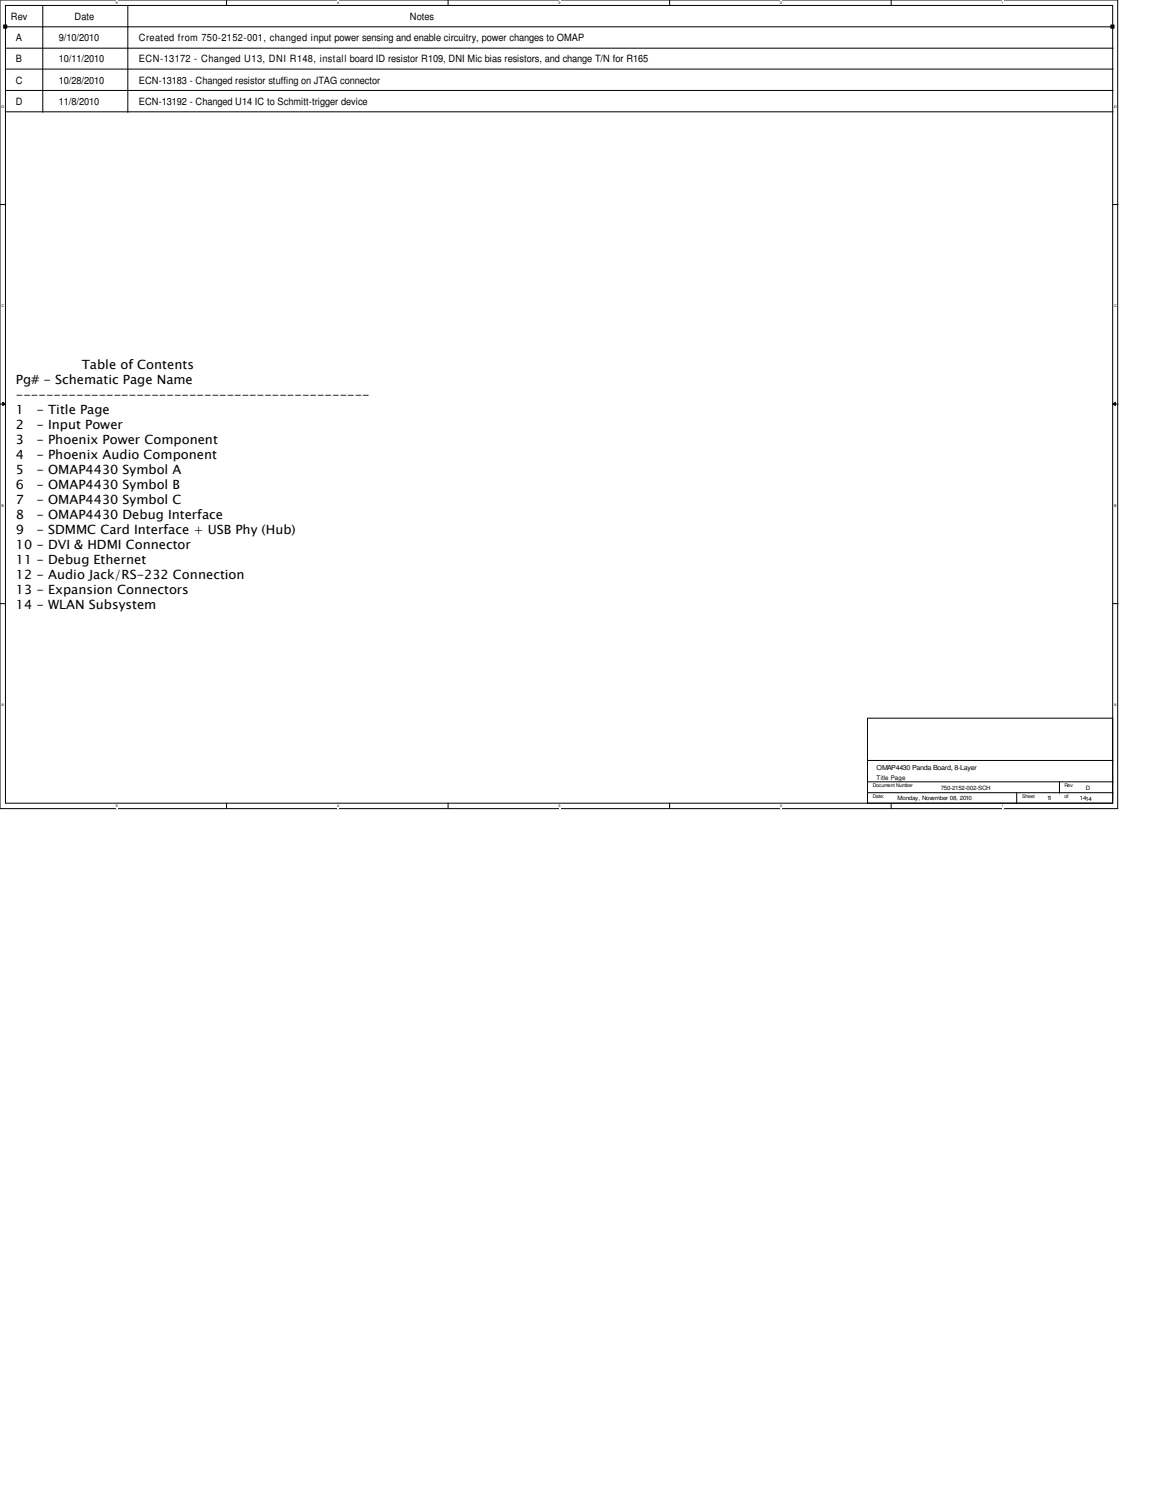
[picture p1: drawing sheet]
<svg xmlns="http://www.w3.org/2000/svg" width="216mm" height="279mm" viewBox="0 0 216 279" stroke-linecap="round" stroke-linejoin="round" font-family="sans-serif">
<defs><g id="words">
<g font-size="2.4">
<text x="3" y="71.5">Pg# - Schematic Page Name</text>
<text x="15.2" y="68.7">Table of Contents</text>
<text x="3" y="74.3">-----------------------------------------------</text>
<text x="3" y="77.1">1</text>
<text x="6.8" y="77.1">- Title Page</text>
<text x="3" y="79.9">2</text>
<text x="3" y="82.7">3</text>
<text x="6.8" y="79.9">- Input Power</text>
<text x="6.8" y="82.7">- Phoenix Power Component</text>
<text x="3" y="85.5">4</text>
<text x="3" y="88.3">5</text>
<text x="6.8" y="85.5">- Phoenix Audio Component</text>
<text x="6.8" y="88.3">- OMAP4430 Symbol A</text>
<text x="3" y="91.1">6</text>
<text x="3" y="93.9">7</text>
<text x="6.8" y="91.1">- OMAP4430 Symbol B</text>
<text x="6.8" y="93.9">- OMAP4430 Symbol C</text>
<text x="3" y="96.7">8</text>
<text x="3" y="99.5">9</text>
<text x="6.8" y="96.7">- OMAP4430 Debug Interface</text>
<text x="6.8" y="99.5">- SDMMC Card Interface + USB Phy (Hub)</text>
<text x="3" y="102.3">10 - DVI &amp; HDMI Connector</text>
<text x="3" y="105.1">11 - Debug Ethernet</text>
<text x="3" y="107.9">12 - Audio Jack/RS-232 Connection</text>
<text x="3" y="110.7">13 - Expansion Connectors</text>
<text x="3" y="113.5">14 - WLAN Subsystem</text>
</g>
<g font-size="1.9">
<text x="2" y="3.7">Rev</text>
<text x="13.9" y="3.7">Date</text>
<text x="76.3" y="3.7">Notes</text>
<text x="3" y="7.7">A</text>
<text x="3" y="11.6">B</text>
<text x="10.9" y="7.7">9/10/2010</text>
<text x="10.9" y="11.6">10/11/2010</text>
<text x="25.8" y="11.6">ECN-13172 - Changed U13, DNI R148, install board ID resistor R109, DNI Mic bias resistors, and change T/N for R165</text>
<text x="25.8" y="7.7">Created from 750-2152-001, changed input power sensing and enable circuitry, power changes to OMAP</text>
<text x="3" y="15.6">C</text>
<text x="10.9" y="15.6">10/28/2010</text>
<text x="25.8" y="15.6">ECN-13183 - Changed resistor stuffing on JTAG connector</text>
<text x="3" y="19.6">D</text>
<text x="10.9" y="19.6">11/8/2010</text>
<text x="25.8" y="19.6">ECN-13192 - Changed U14 IC to Schmitt-trigger device</text>
</g>
<text font-size="1.3" x="163.2" y="143.4">OMAP4430 Panda Board, 8-Layer</text>
<text font-size="1.2" x="163.2" y="145.4">Title Page</text>
<g font-size="1.1">
<text x="167" y="149.1">Monday, November 08, 2010</text>
<text x="175.1" y="147.2">750-2152-002-SCH</text>
<text x="194.9" y="149.1">11</text>
<text x="201" y="149">1414</text>
<text x="202.1" y="147.2">D</text>
</g>
<g font-size=".9">
<text x="162.5" y="148.6">Date:</text>
<text x="162.5" y="146.6">Document Number</text>
<text x="190.2" y="148.6">Sheet</text>
<text x="198.1" y="146.6">Rev</text>
<text x="198.1" y="148.6">of</text>
</g>
<g font-size=".7">
<text x="21.6" y=".8">5</text>
<text x="62.7" y=".8">4</text>
<text x="104" y=".8">3</text>
<text x="145.2" y=".8">2</text>
<text x="186.4" y=".8">1</text>
<text x=".3" y="20.2">D</text>
<text x="207.3" y="20.2">D</text>
<text x=".3" y="57.2">C</text>
<text x="207.3" y="57.2">C</text>
<text x=".3" y="94.4">B</text>
<text x="207.3" y="94.4">B</text>
<text x=".3" y="131.6">A</text>
<text x="207.3" y="131.6">A</text>
<text x="21.6" y="150.4">5</text>
<text x="62.7" y="150.4">4</text>
<text x="104" y="150.4">3</text>
<text x="145.2" y="150.4">2</text>
<text x="186.4" y="150.4">1</text>
</g>
</g></defs>
<path d="M0 0h208v150.6h-208zM1 1h206.1v148.6h-206.1z" fill="none" stroke="#000" stroke-width=".19"/>
<g fill="#fff">
<path d="M21.6 .2h.3v.7h-.3z"/>
<path d="M21.6 149.8h.3v.7h-.3z"/>
</g>
<path d="M42.2 0v1M42.2 149.6v1" fill="none" stroke="#000" stroke-width=".19"/>
<g fill="#fff">
<path d="M62.7 .2h.4v.7h-.4z"/>
<path d="M62.7 149.8h.4v.7h-.4z"/>
</g>
<path d="M83.4 0v1M83.4 149.6v1" fill="none" stroke="#000" stroke-width=".19"/>
<g fill="#fff">
<path d="M104 .2h.3v.7h-.3z"/>
<path d="M104 149.8h.3v.7h-.3z"/>
</g>
<path d="M124.6 0v1M124.6 149.6v1" fill="none" stroke="#000" stroke-width=".19"/>
<g fill="#fff">
<path d="M145.2 .2h.3v.7h-.3z"/>
<path d="M145.2 149.8h.3v.7h-.3z"/>
</g>
<path d="M165.9 0v1M165.9 149.6v1" fill="none" stroke="#000" stroke-width=".19"/>
<g fill="#fff">
<path d="M186.4 .2h.4v.7h-.4z"/>
<path d="M186.4 149.8h.4v.7h-.4z"/>
<path d="M.3 19.6h.4v.7h-.4z"/>
<path d="M207.3 19.6h.5v.7h-.5z"/>
<path d="M.3 56.6h.4v.8h-.4z"/>
<path d="M207.3 56.6h.5v.8h-.5z"/>
</g>
<path d="M0 38.1h1M207.1 38.1h1" fill="none" stroke="#000" stroke-width=".19"/>
<g fill="#fff">
<path d="M.3 93.8h.4v.8h-.4z"/>
<path d="M207.3 93.8h.5v.8h-.5z"/>
</g>
<path d="M0 75.3h1M.5 74.9l.5 .4-.5 .2zM207.1 75.3l.5-.4v.6zM207.1 75.3h1" fill="none" stroke="#000" stroke-width=".19"/>
<path d="M.5 74.9l.5 .4-.5 .2zM207.1 75.3l.5-.4v.6z" fill="#000"/>
<g fill="#fff">
<path d="M.3 131h.4v.7h-.4z"/>
<path d="M207.3 131h.5v.7h-.5z"/>
</g>
<g fill="none" stroke="#000" stroke-width=".19">
<path d="M.7 4.7h.6v.5h-.6zM1 12.9h206.2M1 5h206.2M1 9h206.2M1 16.8h206.2M8 1v19.9M23.8 1v19.9M206.8 4.7h.5v.5h-.5zM1 20.8h206.2M0 112.4h1M207.1 112.4h1M161.5 133.8h45.6v15.8h-45.6z"/>
<path d="M161.5 141.6h45.7M161.5 145.6h45.7M161.5 147.7h45.7M189.2 147.7v2M197.2 145.6v2.1"/>
</g>
<path d="M.8 4.7h.5v.5h-.5zM206.8 4.7h.5v.5h-.5z" fill="#000"/>
<use href="#words"/>
</svg>
